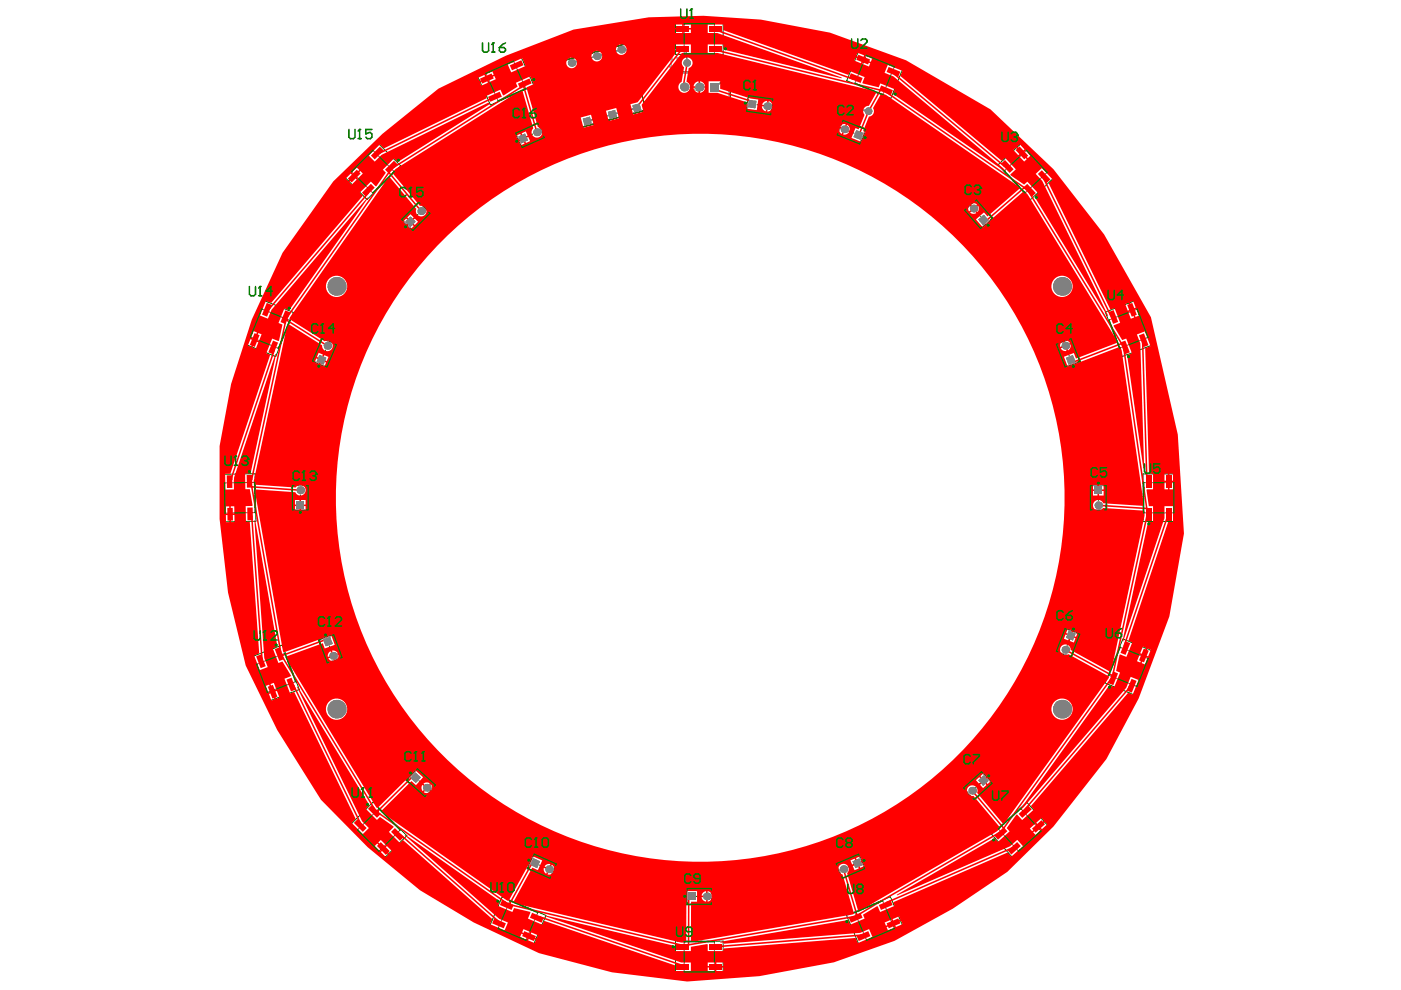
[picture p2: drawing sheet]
<svg xmlns="http://www.w3.org/2000/svg" width="297mm" height="210mm" viewBox="0 0 297 210" stroke-linecap="round" stroke-linejoin="round" font-family="sans-serif">
<path d="M122.7 18.9l.3 1.2M123.5 19.4l-1.3 .3M128 17.5l.4 1.2M128.8 17.9l-1.2 .4M133.2 16.1l.3 1.2M134 16.5l-1.2 .4M147.6 19.1h1.3M148.3 18.5v1.3" fill="none" stroke="#000" stroke-width=".21"/>
<path d="M119.3 12.9l3.3-.9 3.8 14.2-3.3 .9zM124.6 11.5l3.4-.9 3.8 14.1-3.4 .9zM129.8 10.1l3.4-.9 3.8 14.1-3.4 .9zM141.8 15.3h12.9v7.6h-12.9z" fill="none" stroke="#000" stroke-width=".26"/>
<g fill="#000">
<path d="M122.6 18.3l.6-.2 .2 .3-.2 .2v-.4l-.2 .3-.1-.2h-.2v.4l-.2-.2zM127.9 16.8l.1 .4 .2-.4 .3-.1 .2 .4-.2 .1 .1-.3-.2-.1-.4 .6zM133.1 15.6l.8-.2-.2 .3v-.2zM147.3 18.5l.3 .3-.2-.1v.7zM147.8 18.6l.1 .7 .2-.2a.18 .18 0 0 1-.1 .3 .18 .18 0 0 1-.2-.3z"/>
<path d="M123.2 18.9h.2l.1 .4h-.2zM122.6 18.8l.5 .4 .1 .1-.4 .1v.1l.8-.2-.2-.5h-.2l-.1 .2z"/>
<path d="M128.5 17.5h.3l.1 .3-.3 .1zM128 17.4l.5 .4v.1l-.3 .2 .8-.2-.2-.6-.3 .1-.1 .2z"/>
<path d="M133.7 16.1l.2-.1 .1 .4-.2 .1zM133.2 16l.4 .4 .1 .1-.3 .2 .8-.2-.3-.6-.2 .1-.1 .2z"/>
</g>
<g fill="none" stroke="#008000" stroke-width=".21">
<path d="M101.3 16.2l9.2-4.1 2.7 6.1-9.2 4.1zM107 16.6l.5 1.2M107.8 16.9l-1.1 .5M143.2 4.9h10.1v6.6h-10.1zM147.6 8.2h1.3M148.3 7.6v1.3M182 10.9l9.4 3.8-2.5 6.2-9.4-3.8zM184.8 15.7l1.2 .4M185.7 15.3l-.5 1.2M73.1 37.6l7.2-7.1 4.7 4.7-7.2 7.1zM78.6 35.9l.9 .9M79.5 35.9l-.9 .9"/>
<path d="M109.2 28.2l4.9-2.2 1.5 3.2-5 2.2zM112.1 28.1l.5 1.2M113 28.4l-1.2 .6M158.7 20.1l5.3 .8-.5 3.5-5.3-.7zM160.4 22.2l1.3 .2M161.2 21.7l-.2 1.2M178.7 25.4l5 2-1.4 3.3-5-2zM179.9 27.8l1.2 .5M180.8 27.4l-.5 1.2M211.6 35l4.9-4.6 6.9 7.4-4.9 4.5zM217 35.9l.9 1M217.9 35.9l-.9 .9"/>
<path d="M85 46.5l3.8-3.8 2.5 2.6-3.8 3.8zM87.7 45.4l.9 .9M88.6 45.4l-.9 .9M204.3 44.6l2.7-2.4 3.6 4.1-2.7 2.3zM207 44.9l.9 1M207.9 45l-.9 .8M56.1 63.8l6.1 2.5-3.7 9.3-6.2-2.5zM56.7 69.4l1.1 .5M57.5 69.1l-.5 1.2M68.2 71.6l3.3 1.4-2.1 5-3.3-1.4zM68.2 74.6l1.2 .5M69 74.2l-.5 1.2"/>
<path d="M223.8 72.9l3.4-1.3 1.9 5.1-3.4 1.3zM226.2 74.2l.5 1.2M227.1 74.6l-1.2 .4M234.4 66.2l6.2-2.4 3.6 9.4-6.2 2.4zM239 69.1l.5 1.2M239.9 69.5l-1.2 .4M47.4 100.6l6.7-.2 .2 10.1-6.7 .1zM50.8 104.9l.1 1.3M51.5 105.5h-1.3M61.9 102.8h3.6v5.4h-3.6zM63 105.5h1.3M63.7 104.9v1.3"/>
<path d="M231.1 102.8h3.6v5.4h-3.6zM232.2 105.5h1.3M232.9 104.9v1.3M242.3 100.5h6.7v10.1h-6.7zM245 105.5h1.3M245.7 104.9v1.3M53.6 139.2l6.2-2.4 3.7 9.4-6.3 2.4zM67.5 135.6l3.3-1.2 1.9 5.1-3.4 1.2zM69.9 137l.4 1.2M70.7 137.3l-1.2 .5M225.7 133.1l3.4 1.3-1.9 5-3.4-1.3zM225.9 136l1.2 .5"/>
<path d="M226.7 135.7l-.5 1.2M238.1 135.5l6.2 2.5-3.8 9.3-6.2-2.5zM58.3 142.1l.5 1.2M59.1 142.4l-1.2 .5M238.7 141.2l1.2 .4M239.5 140.8l-.5 1.2M74.4 174.8l4.7-4.7 7.2 7.1-4.8 4.7zM79.9 175.5l.9 .9M80.8 175.5l-.9 .9M88.5 162.8l4 3.6-2.4 2.7-4-3.6zM88.8 165.5l1 .9M89.7 165.5l-.8 .9"/>
<path d="M204.1 167l4-3.6 2.4 2.7-4 3.6zM206.9 166.1l.8 1M207.8 166.1l-1 .9M210.2 176.9l7.5-6.8 4.5 5-7.5 6.7zM215.8 175.5l.8 .9M216.7 175.5l-1 .9M106.5 190.1l9.3 4-2.6 6.1-9.3-3.9zM109.2 194.9l1.2 .5M110.1 194.6l-.5 1.2M113.2 180.9l4.9 2.2-1.4 3.3-5-2.2zM114.4 183.4l1.1 .5M115.2 183.1l-.5 1.1"/>
<path d="M143.2 199.5h10.1v6.7h-10.1zM145.6 188.3h5.4v3.5h-5.4zM147.6 190.1h1.3M148.3 189.4v1.3M177.1 183.1l5-2.1 1.4 3.3-5 2.1zM179.5 194.1l9.3-4 2.6 6.2-9.3 3.9zM180.1 183.1l.5 1.1M180.9 183.4l-1.2 .5M185.2 194.6l.5 1.2M186 194.9l-1.2 .5M147.6 202.9h1.3M148.3 202.2v1.3"/>
</g>
<path d="M120.2 15.9l3.1-.8 2.2 8-3.1 .9zM125.6 14.5l3.1-.8 2.1 8-3.1 .8zM130.8 13.1l3.1-.8 2.1 8-3.1 .8zM141.9 15.4h12.7v7.4h-12.7z" fill="none" stroke="#008080" stroke-width=".26"/>
<g fill="none" stroke="#800080" stroke-width=".21">
<path d="M103 15.6l5.9-2.7 2.6 5.9-5.9 2.6zM145.1 5h6.4v6.4h-6.4zM183.7 11.7l5.9 2.4-2.4 6-5.9-2.4zM74.5 36.4l4.5-4.5 4.6 4.5-4.6 4.5zM109.4 28.2l4.6-2.1 1.4 3.1-4.7 2.1zM158.8 20.3l5.1 .7-.5 3.3-5.1-.7zM178.8 25.5l4.7 1.9-1.2 3.1-4.8-1.9zM213 36.2l4.6-4.3 4.4 4.6-4.7 4.4zM85.2 46.5l3.6-3.6 2.4 2.4-3.7 3.6zM204.5 44.6l2.5-2.2 3.4 3.9-2.5 2.1zM55.5 65.5l5.9 2.4-2.4 5.9-5.9-2.4zM68.3 71.8l3 1.3-2 4.7-3-1.3z"/>
<path d="M224 73l3.1-1.2 1.8 4.8-3.1 1.2zM235.1 67.8l6-2.3 2.3 6-6 2.3zM47.6 102.4l6.4-.1 .1 6.4-6.4 .1zM62 103h3.3v5.1h-3.3zM231.2 103h3.3v5.1h-3.3zM242.5 102.3h6.4v6.4h-6.4zM67.6 135.7l3.2-1.1 1.7 4.8-3.1 1.1zM225.8 133.3l3.1 1.2-1.8 4.8-3.1-1.2zM237.5 137.2l5.9 2.4-2.4 6-5.9-2.4zM54.4 140.8l6-2.3 2.3 6-6 2.3zM75.8 176l4.5-4.6 4.6 4.6-4.6 4.5zM88.5 163l3.8 3.4-2.2 2.5-3.8-3.4z"/>
<path d="M204.3 167.1l3.8-3.5 2.2 2.5-3.8 3.4zM211.7 175.7l4.7-4.3 4.3 4.8-4.7 4.3zM108.1 191l5.9 2.5-2.5 5.9-5.9-2.5zM113.3 181.1l4.7 2.1-1.4 3-4.7-2.1zM145.1 199.7h6.4v6.4h-6.4zM145.7 188.4h5.1v3.3h-5.1zM177.3 183.1l4.7-2 1.3 3.1-4.7 2zM181.2 193.5l5.9-2.5 2.5 5.9-5.9 2.5z"/>
</g>
<path d="M120.2 15.9l3.1-.8 2.2 8-3.1 .9zM121.5 14.6l.3 .9M125.6 14.5l3.1-.8 2.1 8-3.1 .8zM126.9 13.2l.2 .9M130.8 13.1l3.1-.8 2.1 8-3.1 .8zM132.1 11.8l.2 .9M141.9 15.4h12.7v7.4h-12.7zM123.9 23.5l.3 .9M129.3 22.1l.2 .9M134.5 20.7l.2 .9" fill="none" stroke="#c0c073" stroke-width=".26"/>
<path d="M142 14.2h.6M142.3 12.3v1.9M143.3 12.3h.6M143.6 12.3v1.6l.3 .3h.4l.3-.3" fill="none" stroke="#c0c073" stroke-width=".33"/>
<circle cx="142.3" cy="12.3" r=".17" fill="#c0c073"/>
<path d="M120.8 9.2l-.4-.3h-.6l-.3 .3v.4M122.1 10.2l-.7 .7M122.7 10.2h-1l-.3-.3v-.7l.3-.3h1v2M142.3 12.3l.3 .3" fill="none" stroke="#c0c073" stroke-width=".33"/>
<circle cx="119.5" cy="9.6" r=".17" fill="#c0c073"/>
<path d="M119.5 9.6l.3 .3M119.8 9.9h.3M119.8 9.9l-.3 .3v.3l.3 .4h.6l.4-.4M126.1 7.8l-.3-.3h-.7l-.3 .3v.3l1.3 1.3h-1.3M127.4 8.8l-.7 .6M128 8.8h-.9l-.4-.3v-.7l.4-.3h.9v1.9M130 8h.6M130.3 6.1v1.9M131.9 7.4l-.6 .6M132.6 7.4h-1l-.3-.3v-.7l.3-.3h1v1.9" fill="none" stroke="#c0c073" stroke-width=".33"/>
<circle cx="130.3" cy="6.1" r=".17" fill="#c0c073"/>
<g fill="none" stroke="#c0c073" stroke-width=".33">
<path d="M130.3 6.1l.3 .3"/>
<circle cx="155.3" cy="18.4" r=".16"/>
</g>
<path d="M145.7 13.3l-.3-2.8h-13.7l-10.5 2.8M150.7 19.2l.8-.7 1.4-1 31.3 6.1M135.5 22.1l-.5 .8-10.5 2.8" fill="none" stroke="#00f" stroke-width=".33"/>
<g fill="#808080">
<circle cx="145.7" cy="13.3" r=".81"/>
<circle cx="184.2" cy="23.6" r=".81"/>
<circle cx="149.9" cy="190.1" r=".81"/>
<circle cx="116.4" cy="184.3" r=".81"/>
<circle cx="90.5" cy="167" r=".81"/>
<circle cx="71.4" cy="150.4" r="1.95"/>
<circle cx="70.6" cy="139.1" r=".81"/>
<circle cx="63.7" cy="103.9" r=".81"/>
<circle cx="69.4" cy="73.3" r=".81"/>
<circle cx="71.4" cy="60.7" r="1.95"/>
<circle cx="89.3" cy="44.8" r=".81"/>
<circle cx="113.8" cy="28" r=".81"/>
<circle cx="162.7" cy="22.5" r=".81"/>
<circle cx="145.1" cy="18.5" r=".91"/>
<circle cx="148.3" cy="18.5" r=".91"/>
<circle cx="121.2" cy="13.3" r=".81"/>
<circle cx="126.5" cy="11.9" r=".81"/>
<circle cx="131.7" cy="10.5" r=".81"/>
<circle cx="178.8" cy="184.3" r=".81"/>
<circle cx="206.1" cy="167.6" r=".81"/>
<circle cx="225.2" cy="150.4" r="1.95"/>
<circle cx="225.9" cy="137.8" r=".81"/>
<circle cx="232.9" cy="107.1" r=".81"/>
<circle cx="225.9" cy="73.3" r=".81"/>
<circle cx="225.2" cy="60.7" r="1.95"/>
<circle cx="206.4" cy="44.2" r=".81"/>
<circle cx="179" cy="27.4" r=".81"/>
</g>
<g fill="#808080">
<path d="M145.9 189.3h1.6v1.6h-1.6z" fill-rule="evenodd"/>
<path d="M113.1 181.9l1.4 .7-.6 1.5-1.5-.7z" fill-rule="evenodd"/>
<path d="M88.1 163.8l1.1 1-1 1.2-1.2-1.1z" fill-rule="evenodd"/>
<path d="M68.5 135.6l1.5-.6 .6 1.5-1.6 .6z" fill-rule="evenodd"/>
<path d="M62.9 106.3h1.6v1.6h-1.6z" fill-rule="evenodd"/>
<path d="M67.7 75.2l1.5 .7-.6 1.4-1.5-.6z" fill-rule="evenodd"/>
<path d="M85.9 47l1.1-1.1 1.2 1.1-1.2 1.2z" fill-rule="evenodd"/>
<path d="M109.9 28.9l1.4-.6 .7 1.5-1.5 .6z" fill-rule="evenodd"/>
<path d="M123.5 25.1l1.6-.4 .4 1.6-1.6 .4z" fill-rule="evenodd"/>
<path d="M128.9 23.7l1.5-.4 .4 1.5-1.5 .5z" fill-rule="evenodd"/>
<path d="M134.1 22.3l1.5-.4 .4 1.6-1.5 .4z" fill-rule="evenodd"/>
<path d="M158.8 21.2l1.6 .2-.2 1.6-1.6-.2z" fill-rule="evenodd"/>
<path d="M150.6 17.6h1.8v1.8h-1.8z" fill-rule="evenodd"/>
<path d="M180.7 182.6l1.5-.6 .6 1.5-1.4 .6z" fill-rule="evenodd"/>
<path d="M207.4 165.4l1.2-1 1 1.2-1.2 1z" fill-rule="evenodd"/>
<path d="M226.6 133.7l1.5 .6-.6 1.5-1.5-.6z" fill-rule="evenodd"/>
<path d="M232.1 103.1h1.6v1.6h-1.6z" fill-rule="evenodd"/>
<path d="M226 75.8l1.5-.5 .6 1.5-1.5 .5z" fill-rule="evenodd"/>
<path d="M207.4 46.6l1.2-1.1 1 1.2-1.2 1.1z" fill-rule="evenodd"/>
<path d="M181.6 27.6l1.4 .6-.6 1.5-1.4-.6z" fill-rule="evenodd"/>
</g>
<path d="M70.7 38.5l10.4-10.1 11.9-9.6 14.3-7 14.3-5.5 16-2.6 11.5-.4 12.2 .9 14.7 2.7 16.1 5.9 17.9 10.4 13.3 12.7 10.8 13.8 9.9 17.6 5.7 24.8 1.3 21-3.1 17.6-6.5 17.4-6.8 12.8-11.3 14.4-9.7 9.5-11.6 7.9-12.4 6.8-12.8 4.5-15.8 3-15.3 1.1-16-1.9-15.4-4.1-13.9-6.5-11.4-6.8-11-9.2-10-10-9.2-14.8-6.7-13.7-3.8-15.5-1.7-15.6v-15.4l2.4-13.2 4.4-13.6 6.5-14.2zM145 5.2v.7h1.5v-.7zM143.1 5.2v.7h1.5v-.7zM145 6.3v.7h1.5v-.7zM143.1 6.3v.7h1.5v-.7zM143.1 9.4l.1 2-8 10.3-1.5 .4 .5 2.2 2.2-.6-.4-1.5 8.6-11h1.9v-1.8zM130.6 10.5a1.15 1.15 0 0 0 2.3 0 1.15 1.15 0 0 0-2.3 0zM181.8 11.2l-.3 .7 1.4 .5 .3-.7zM125.4 11.9a1.15 1.15 0 0 0 2.3 0 1.15 1.15 0 0 0-2.3 0zM183.5 11.9l-.3 .7 1.4 .5 .3-.7zM181.4 12.2l-.3 .7 1.4 .5 .3-.7zM183.1 12.9l-.3 .6 1.4 .6 .3-.7zM120.1 13.3a1.14 1.14 0 0 0 2.2 0 1.14 1.14 0 0 0-2.2 0zM107.7 13.7l.7 1.6 3-1.3-.7-1.7zM103 15.8l.3 .6 1.4-.6-.3-.7zM78.2 33l1.3 1.3 1.4-1.5 22.6-11 .3 .3-19.5 12.3-.8-.8-2.3 2.4 .6 .6-2 2.9h-.2l-1-1-2.3 2.4 .6 .6-19.4 22.7-1.1-.4-1.3 3.1 1.7 .7 .8-1.9 20.3-23.8 .1 .1-16.7 23.8-1-.4-1.3 3.1 .9 .3-.7 3.4-.2 .1-1.3-.5-1.2 3.1 .8 .3-8.5 25.2-1.1 .1 .1 3.3h1.8l.1-2.7 8.7-26h.1l-5.4 25.3h-1.1v3.3h1l.6 3.5-.1 .1h-1.4v3.3h.9l2 28-1.1 .4 1.2 3.1 1.7-.7-.8-1.9-2-29-.1-.2h.2l4.7 26.8-1 .4 1.2 3.1 .9-.4 1.8 3-.1 .2-1.3 .5 1.2 3.1 .9-.3 13 26.9-.8 .9 2.3 2.3 1.3-1.2-1.4-1.5-13.8-28.4 .1-.1 15.2 25.1-.7 .8 2.3 2.3 .7-.6 2.8 2v.2l-.9 1 2.3 2.3 .6-.6 19 16.8-.5 1.1 3.1 1.3 .7-1.7-1.9-.8-20-17.7 .1-.2 20.1 14.2-.4 1 3 1.3 .4-.9 3.4 .8 .1 .2-.6 1.3 3.1 1.3 .4-.9 27.7 9.5v1.2h3.4v-1.8h-2.1l-28.9-9.9v-.1l27.6 6.5v1.1h3.4v-1l3.4-.5 .2 .1v1.4h3.3v-.6l28-2.2 .5 1.1 3.1-1.3-.7-1.7-1.9 .8-28.9 2.3-.1-.3h-.7v-.1l27.1-4.6 .4 1 3.1-1.3-.3-.9 3-1.8 .1 .1 .5 1.2 3.1-1.3-.3-.8 24.2-10.5 .8 .8 2.5-2.2-1.2-1.3-1.5 1.3-24 10.4-.1-.1 20.8-12 .7 .8 2.5-2.2-.7-.7 2.1-2.9h.2l1 1.2 2.5-2.3-.6-.7 20.6-24 .9 .4 1.3-3.1-1.7-.7-.9 2.3-21.8 25.4-.6 .5-.1-.1 18.9-26.3 1 .4 1.3-3.1-.9-.3 .8-3.5h.1l1.3 .5 1.3-3.1-.9-.3 8.5-25.2h1v-3.4h-1.8v2.6l-8.8 26.1h-.1l5.4-25.3h1.1v-3.4h-.9l-.5-3.4 .1-.2h1.3v-3.3h-.9l-.8-26.6 1.1-.4-1.2-3.1-1.7 .6 .8 1.9 .8 26.5h-.2l-3.4-24 1-.4-1.2-3.1-.9 .3-1.8-3 .1-.1 1.3-.6-1.2-3.1-.9 .4-13.1-26.8 .9-.8-2.3-2.5-1.3 1.3 1.4 1.5 14 28.5-.2 .1-15.5-25.3 .8-.7-2.3-2.5-.7 .6-2.9-2v-.1l1.2-1.1-2.3-2.4-.7 .6-21.5-18 .4-1.1-3.1-1.2-.7 1.6 1.9 .8 23.2 19.4 .6 .7-.1 .1-23.8-16.5 .4-1-3.1-1.2-.3 .8-3.4-.8-.1-.2 .5-1.2-3.1-1.2-.3 .8-26.5-9.5v-1.2h-3.3v1.8h2l26.4 9.4-.1 .2-25-6.1v-1.1h-3.3v1.8h2l33.7 8.2v.2l-1.6 2.8h-.2a1.14 1.14 0 0 0-.7 1.9l-1.2 3.1-.7-.2-.9 2 2.1 .9 .9-2.1-.5-.2 1.3-3.1a1.14 1.14 0 0 0 .8-1.8l1.8-3.2 1 .4 28.4 19.7v.1l-6.9 6-.8-.9-1.7 1.5 1.5 1.7 8.8-7.7 .7 .7 19.1 31.3-.1 .1-8.8 3.4-.4-1.2-2.1 .8 .8 2.2 11.1-4.3 .3 .8 4.7 32.8-.1 .2-8.5-.6a1.13 1.13 0 0 0-1.7-.5 1.13 1.13 0 0 0-.1 1.8 1.13 1.13 0 0 0 1.7-.3l8.9 .6v1.1l-7.1 33h-.2l-8.4-4.7a1.13 1.13 0 0 0-1.4-1.1 1.13 1.13 0 0 0-.8 1.6 1.13 1.13 0 0 0 1.7 .5l8.7 4.8-.2 .3-22.1 30.9h-.2l-5.5-6.6v-.2a1.13 1.13 0 0 0-1-1.4 1.13 1.13 0 0 0-1.2 1.2 1.13 1.13 0 0 0 1.4 1l5.7 6.9-.8 .7-29.1 17-.2-.1-2.4-8.1a1.13 1.13 0 0 0-.1-1.8 1.13 1.13 0 0 0-1.7 .5 1.13 1.13 0 0 0 .8 1.6l2.5 8.3-34.5 6-.1-.1v-8.4h1.3v-2.3h-2.3v10.9h-1.1l-35.5-8.3-.1-.2 4.1-7.3 1.1 .5 1-2.1-2.1-.9-.7 1.6-4.4 8-.3-.2-26.7-18.7v-.2l6.4-6.4 1 .9 1.5-1.7-1.7-1.5-8 8.1-.3-.3-19.2-31.7 .1-.2 7.8-2.8 .5 1.1 2.1-.8-.8-2.1-10.1 3.7-.1-.3-6-34.1 .1-.1 8.5 .6a1.13 1.13 0 0 0 1.7 .5 1.13 1.13 0 0 0 .1-1.8 1.13 1.13 0 0 0-1.7 .3l-8.9-.6v-.9l7.1-33.2h.2l7.2 4.5a1.13 1.13 0 0 0 1.3 1.3 1.13 1.13 0 0 0 .9-1.5 1.13 1.13 0 0 0-1.7-.6l-7.5-4.8 21.1-30.1h.2l5.7 6.8a1.13 1.13 0 0 0 .8 1.6 1.13 1.13 0 0 0 1.3-1.2 1.13 1.13 0 0 0-1.4-1l-5.9-7.1 .8-.8 26.6-16.8 .2 .1 2.4 8.1a1.13 1.13 0 0 0 .1 1.8 1.13 1.13 0 0 0 1.7-.5 1.13 1.13 0 0 0-.9-1.6l-2.4-8.4 1.6-.7-.8-1.6-3 1.4 .3 .8-2.9 1.8h-.2l-.5-1.2-3 1.4 .1 .4-21.8 10.7-.9-.9zM101.3 16.5l.3 .7 1.4-.6-.3-.7zM103.4 16.7l.3 .7 1.4-.6-.3-.7zM101.8 17.5l.3 .7 1.3-.7-.3-.6zM148.4 17.2v1.1h1.1a1.23 1.23 0 0 0-1.1-1.1zM147.3 17.7l-.3 .6h1.1v-1.1zM148.4 18.6v1.1a1.23 1.23 0 0 0 1.1-1.1zM147 18.6a1.23 1.23 0 0 0 1.1 1.1v-1.1zM144.8 12.6l-.2 .9 .4 .8-.5 3.1a1.23 1.23 0 0 0-.4 1.8 1.23 1.23 0 0 0 2 0 1.23 1.23 0 0 0-.6-1.9l.5-2.9a1.15 1.15 0 0 0 .6-1.7 1.15 1.15 0 0 0-1.8-.1zM161.9 21.7l-.3 .5 .9 .1 .2-.9zM163 21.4l-.1 1 .9 .1-.3-.8zM150.2 17.2v2.5h1.9l6.3 2-.2 1.3 2.3 .3 .3-2.2-1.7-.2-6.4-2.1v-1.6zM161.5 22.5l.2 .6 .7 .5 .1-.9zM162.8 22.7l-.1 1 .8-.4 .3-.5zM128.5 23.5l.6 2.2 2.1-.6-.6-2.2zM123.1 24.9l.6 2.2 2.2-.6-.6-2.2zM178.2 26.6l-.2 .2 .9 .4 .4-.9h-.6zM179.6 26.4l-.4 .9 .9 .4-.1-.9zM71.2 105.6a77.2 77.2 0 0 0 154.5 0 77.2 77.2 0 0 0-154.5 0zM177.9 27.2v.5l.6 .7 .3-.9zM179.1 27.6l-.3 .9 .8-.1 .4-.4zM110.6 28.3l.4 .8 .9-.4-.4-.8zM109.4 28.8l.4 .9 .9-.4-.4-.9zM111.1 29.4l.4 .9 .9-.4-.4-.9zM109.9 30l.4 .8 .9-.4-.4-.8zM215.6 31.1l1.1 1.1 .5-.5-1-1.1zM214.9 31.8l1 1.1 .5-.5-1-1.1zM216.9 32.4l1 1.1 .6-.5-1.1-1.1zM216.1 33.1l1 1.2 .6-.6-1-1.1zM74.6 36.6l.5 .5 1.1-1.1-.6-.5zM75.3 37.3l.6 .6 1-1.1-.5-.5zM73.3 37.9l.5 .5 1.1-1.1-.6-.5zM74 38.6l.6 .6 1-1.1-.5-.5zM205.8 43.3l.6 .7 .7-.6-.5-.3zM205.5 43.5l-.2 .8 .2 .5 .7-.6zM206.6 44.2l.7 .8 .2-.9-.1-.5zM205.7 45.1l.8 .2 .5-.1-.6-.8zM86.4 46.1l.6 .7 .7-.7-.7-.7zM87.3 47l.6 .7 .7-.7-.7-.7zM85.4 47l.7 .7 .7-.7-.7-.7zM86.4 47.9l.6 .7 .7-.7-.7-.6zM222.9 60.7a2.26 2.26 0 0 0 4.5 0 2.26 2.26 0 0 0-4.5 0zM69.1 60.7a2.26 2.26 0 0 0 4.5 0 2.26 2.26 0 0 0-4.5 0zM239.6 64.1l.5 1.4 .7-.3-.6-1.4zM238.6 64.5l.5 1.4 .7-.3-.5-1.4zM240.2 65.8l.6 1.4 .6-.3-.5-1.4zM239.2 66.2l.6 1.4 .7-.3-.6-1.4zM53.8 70.2l-.6 1.4 .7 .3 .6-1.4zM54.8 70.6l-.6 1.4 .7 .3 .6-1.4zM225.6 72.2l.4 .9 .9-.3-.7-.6zM225.1 72.5l-.3 .5v.6l.9-.4-.4-.9zM53.1 71.9l-.6 1.4 .7 .3 .6-1.4zM54.1 72.3l-.6 1.4 .7 .3 .6-1.4zM226.1 73.4l.3 .9 .4-.4 .2-.8zM224.9 73.9l.7 .5h.5l-.3-.9zM67.6 74.8l-.4 .9 .9 .4 .4-.9zM68.8 75.3l-.4 .9 .9 .4 .3-.9zM67.1 76l-.4 .9 .9 .3 .4-.8zM68.3 76.5l-.4 .9 .9 .4 .3-.9zM248 100.4v1.5h.7v-1.5zM246.9 100.4v1.5h.7v-1.5zM248 102.2v1.5h.7v-1.5zM246.9 102.2v1.5h.7v-1.5zM233 102.8v1h1v-1zM231.7 102.8v1h1v-1zM233 104.1v1h1v-1zM231.7 104.1v1h1v-1zM63.8 106v1h1v-1zM62.5 106v1h1v-1zM63.8 107.3v1h1v-1zM62.5 107.3v1h1v-1zM48.9 107.4l.1 1.5h.7v-1.6zM47.9 107.4v1.5h.7v-1.5zM49 109.2v1.5h.7v-1.5zM47.9 109.2v1.5h.8l-.1-1.5zM226.4 133.3l-.4 .9 .9 .4 .4-.9zM227.6 133.8l-.4 .9 .9 .3 .4-.9zM225.9 134.5l-.3 .9 .9 .4 .3-.9zM227.1 135l-.3 .9 .9 .3 .3-.9zM242.3 137.1l-.5 1.4 .6 .3 .6-1.4zM70.4 137.9l.3 .9 .9-.3-.4-.4zM243.3 137.5l-.6 1.4 .7 .3 .6-1.4zM69.9 138.2l-.4 .5v.6l.9-.3-.3-.9zM70.8 139.2l.4 .9 .5-.7v-.6zM69.6 139.6l.4 .4 .9 .2-.4-.9zM241.6 138.8l-.5 1.4 .7 .3 .5-1.4zM242.6 139.2l-.5 1.4 .6 .3 .6-1.4zM57.4 145l.5 1.4 .7-.2-.6-1.4zM56.4 145.4l.5 1.4 .7-.2-.5-1.4zM58 146.8l.6 1.4 .6-.3-.5-1.4zM57 147.1l.6 1.4 .6-.2-.5-1.4zM222.9 150.4a2.26 2.26 0 0 0 4.5 0 2.26 2.26 0 0 0-4.5 0zM69.1 150.4a2.26 2.26 0 0 0 4.5 0 2.26 2.26 0 0 0-4.5 0zM207.9 164.6l.6 .7 .7-.7-.6-.7zM206.9 165.4l.7 .7 .7-.6-.7-.7zM208.7 165.5l.7 .7 .7-.6-.6-.7zM89.8 166.2l.7 .6 .6-.7-.5-.2zM207.8 166.4l.6 .7 .7-.7-.6-.7zM91.4 166.3l-.7 .7 .7 .7 .2-.9zM89.5 166.4l-.1 .5 .2 .8 .7-.7zM90.5 167.3l-.6 .7 .5 .2 .8-.3zM219.7 174.4l.5 .6 1.1-1-.5-.6zM220.4 175.2l.5 .6 1.1-1-.5-.6zM218.3 175.7l.5 .5 1.2-1-.5-.5zM219.1 176.5l.4 .5 1.2-1-.5-.5zM80.2 178.6l1.1 1.1 .5-.5-1.1-1.1zM79.5 179.4l1 1 .5-.5-1-1.1zM81.5 179.9l1.1 1.1 .5-.5-1.1-1.1zM80.8 180.7l1 1 .5-.5-1-1.1zM181.5 181.9l.4 .9 .9-.4-.4-.8zM180.3 182.4l.4 .9 .9-.4-.4-.8zM182 183.1l.4 .9 .9-.4-.4-.9zM115.6 183.5l-.2 .2 .9 .4 .4-.9h-.6zM180.8 183.6l.4 .9 .9-.4-.4-.9zM117 183.3l-.4 .9 .9 .4-.1-.8zM115.3 184v.6l.5 .7 .4-.9zM116.5 184.5l-.4 .9h.6l.7-.5zM150 188.9v1h1l-.4-.7zM149.2 189.2l-.5 .7h1v-1zM150 190.2v1l.6-.2 .4-.8zM148.7 190.2l.5 .8 .5 .2v-1zM189.2 194.9l.3 .7 1.4-.6-.3-.7zM187.6 195.6l.2 .7 1.4-.6-.3-.7zM189.7 195.9l.2 .6 1.4-.5-.3-.7zM188 196.6l.3 .7 1.3-.6-.2-.7zM111 197l-.3 .7 1.4 .6 .3-.7zM112.7 197.7l-.3 .7 1.4 .6 .3-.7zM110.6 198l-.3 .7 1.4 .5 .3-.6zM112.3 198.7l-.3 .7 1.4 .6 .2-.7zM151.9 204.1v.7h1.5v-.7zM150.1 204.1v.7h1.5v-.7zM151.9 205.1v.8h1.5v-.8zM150.1 205.1v.8h1.5v-.8z" fill="#f00"/>
<path d="M151.5 18.5l.7 .7 6.8 2.2 .5 .7M61.1 67l-.5 .4M52.9 102l.5 1.2M53.4 101.6l-.4 .7M53.4 103.2l10.3 .7M53.4 103.2l6.1 34.9" fill="none" stroke="#f00" stroke-width=".33"/>
<circle cx="60.6" cy="67.4" r=".17" fill="#f00"/>
<path d="M60.4 67.6l.2-.2 .1 .5M60.8 67.9l8.6 5.4M59.5 138.1l-.1 .9M69.5 136l-.8-.3-8.9 3.3-.4-.3M79.3 171.4l.2 .4M79.5 171.8h.1M79.5 172l.1 .3M87.2 164.9l-7.2 7.2-.5-.3" fill="none" stroke="#f00" stroke-width=".33"/>
<circle cx="80" cy="172.1" r=".17" fill="#f00"/>
<path d="M88.1 164.9h-.9M107.2 191.3l.5 .7M112.6 183.3l-4.5 8.3" fill="none" stroke="#f00" stroke-width=".33"/>
<circle cx="108" cy="191.7" r=".17" fill="#f00"/>
<path d="M232.9 107.1l10.2 .7M242.5 103.4l.6 4.4M243.1 107.8h.1M243.2 107.8l.4 .9-.4 .8M108 191.7l-.4 .1M113.5 183l-.9 .3M146.7 190.1l-.7 .6v9.6M181.7 194.5l-.9-.1-34.8 5.9M146 200.3l-1.1 .3-.6-.3" fill="none" stroke="#f00" stroke-width=".33"/>
<circle cx="181.7" cy="194" r=".17" fill="#f00"/>
<g fill="none" stroke="#f00" stroke-width=".33">
<path d="M111.3 17.7l-.3 .6M188.1 19.7l29.1 20.1M82.5 36.6l-21.4 30.4M82.5 36.6l6.8 8.2M83 35.4l-.5 1.2M83.6 35.4l-.7 .2M184.2 23.6l-2.2 5M217.2 39.8l.9 .3 .2 .9M217.2 39.8l1.1 .6M217.2 39.8l-7.9 6.8h-.8M238.3 74.3l.1-.9-.6-.5-9.9 3.8-.9-.4M226.5 137.6l-.6 .2 9.8 5.4"/>
<path d="M235.8 143.2l.2 .6M236 143.7l-.5 .4-22.7 31.5M206.1 167.6l6.7 8M212.8 175.6h.1M212.8 175.6l-.4 .9-.8 .2M178.8 184.3l2.9 9.7M181.7 194l-.3 .4"/>
</g>
<circle cx="111" cy="18.3" r=".17" fill="#f00"/>
<path d="M111 18.4l2.8 9.6M144.3 10.7l-8.8 11.4M106.6 20.9l-23 14.5M221.4 38.1l14.1 28.8 .7 .6M218.3 41l19.4 31.8M238.3 74.3l4.2 29.1M242.4 71.9l-.1 .8 .9 28.9M211.6 176.7l-25.5 14.7-3.8 2.4-.6 .7M107.7 192l.9-.1 35.7 8.4" fill="none" stroke="#f00" stroke-width=".33"/>
<circle cx="110.4" cy="18.5" r=".17" fill="#f00"/>
<g fill="none" stroke="#f00" stroke-width=".33">
<path d="M111 17.8l-.6 .7-3.8 2.4M111 18.3v.1M145.1 10.3l-.8 .4M145.7 13.3l-.8 5.1M151.4 10.3l.8 .4 34.5 8.4M151.4 6.1l.8 .4 28.6 10.3 .9-.1M186.7 19.1l.9-.1 .5 .7M186.7 19.1l-2.5 4.5M189.1 15.1l.6 .7 23.2 19.4 .9 .3M103.9 21l-23.3 11.4-.8 .3M103.9 21h.1M105.2 20.4l-1.3 .6"/>
<path d="M106.6 20.9h.1M135.5 22.1l-.5 .8M221.2 37.2l.2 .9M78.3 40.1l-.3 .9-20.8 24.4-.7 .6M58 73.4l.1 .9-8.9 26.8-.1 .5-.4 .8M60.4 67.6l.1 .9-7.1 33.1M60.7 67.9h.1M53 108.7l.4 .8 2.1 30.1-.1 .9M242.5 103.4h.1M243.2 109.5l-7.2 33.1M243.2 101.6l.4 .8M247.8 108.7l-.4 .8v.5l-9 26.8 .1 .9"/>
<path d="M59.4 139l.7 .6 19.2 31.8M59.8 139h.1M61.6 144.8l.7 .6 14 29 .3 .8M235.7 143.2h.1M240.1 145.1l-.7 .6-.2 .4-21.8 25.4-.3 .8M79.6 172.3l.9 .2 26.7 18.8M80 172.1h.1M84 176.7l.9 .3 20.6 18.2 .6 .7M215.3 179.6l-.9 .3-26.3 11.4-.6 .7M108.1 191.6l-.1 .1M113.5 194.5l.9-.1 29.9 10.2 .8 .4M181.7 194h.1"/>
<path d="M183.4 198.3h-.9l-31.1 2.4M186.1 191.4h.1"/>
</g>
<g fill="#808080">
<circle cx="145.7" cy="13.3" r=".81"/>
<circle cx="184.2" cy="23.6" r=".81"/>
<circle cx="149.9" cy="190.1" r=".81"/>
<circle cx="116.4" cy="184.3" r=".81"/>
<circle cx="90.5" cy="167" r=".81"/>
<circle cx="71.4" cy="150.4" r="1.95"/>
<circle cx="70.6" cy="139.1" r=".81"/>
<circle cx="63.7" cy="103.9" r=".81"/>
<circle cx="69.4" cy="73.3" r=".81"/>
<circle cx="71.4" cy="60.7" r="1.95"/>
<circle cx="89.3" cy="44.8" r=".81"/>
<circle cx="113.8" cy="28" r=".81"/>
<circle cx="162.7" cy="22.5" r=".81"/>
<circle cx="145.1" cy="18.5" r=".91"/>
<circle cx="148.3" cy="18.5" r=".91"/>
<circle cx="121.2" cy="13.3" r=".81"/>
<circle cx="126.5" cy="11.9" r=".81"/>
<circle cx="131.7" cy="10.5" r=".81"/>
<circle cx="178.8" cy="184.3" r=".81"/>
<circle cx="206.1" cy="167.6" r=".81"/>
<circle cx="225.2" cy="150.4" r="1.95"/>
<circle cx="225.9" cy="137.8" r=".81"/>
<circle cx="232.9" cy="107.1" r=".81"/>
<circle cx="225.9" cy="73.3" r=".81"/>
<circle cx="225.2" cy="60.7" r="1.95"/>
<circle cx="206.4" cy="44.2" r=".81"/>
<circle cx="179" cy="27.4" r=".81"/>
</g>
<g fill="#808080">
<path d="M145.9 189.3h1.6v1.6h-1.6z" fill-rule="evenodd"/>
<path d="M113.1 181.9l1.4 .7-.6 1.5-1.5-.7z" fill-rule="evenodd"/>
<path d="M88.1 163.8l1.1 1-1 1.2-1.2-1.1z" fill-rule="evenodd"/>
<path d="M68.5 135.6l1.5-.6 .6 1.5-1.6 .6z" fill-rule="evenodd"/>
<path d="M62.9 106.3h1.6v1.6h-1.6z" fill-rule="evenodd"/>
<path d="M67.7 75.2l1.5 .7-.6 1.4-1.5-.6z" fill-rule="evenodd"/>
<path d="M85.9 47l1.1-1.1 1.2 1.1-1.2 1.2z" fill-rule="evenodd"/>
<path d="M109.9 28.9l1.4-.6 .7 1.5-1.5 .6z" fill-rule="evenodd"/>
<path d="M123.5 25.1l1.6-.4 .4 1.6-1.6 .4z" fill-rule="evenodd"/>
<path d="M128.9 23.7l1.5-.4 .4 1.5-1.5 .5z" fill-rule="evenodd"/>
<path d="M134.1 22.3l1.5-.4 .4 1.6-1.5 .4z" fill-rule="evenodd"/>
<path d="M158.8 21.2l1.6 .2-.2 1.6-1.6-.2z" fill-rule="evenodd"/>
<path d="M150.6 17.6h1.8v1.8h-1.8z" fill-rule="evenodd"/>
<path d="M180.7 182.6l1.5-.6 .6 1.5-1.4 .6z" fill-rule="evenodd"/>
<path d="M207.4 165.4l1.2-1 1 1.2-1.2 1z" fill-rule="evenodd"/>
<path d="M226.6 133.7l1.5 .6-.6 1.5-1.5-.6z" fill-rule="evenodd"/>
<path d="M232.1 103.1h1.6v1.6h-1.6z" fill-rule="evenodd"/>
<path d="M226 75.8l1.5-.5 .6 1.5-1.5 .5z" fill-rule="evenodd"/>
<path d="M207.4 46.6l1.2-1.1 1 1.2-1.2 1.1z" fill-rule="evenodd"/>
<path d="M181.6 27.6l1.4 .6-.6 1.5-1.4-.6z" fill-rule="evenodd"/>
</g>
<g fill="#f00">
<path d="M237.5 72.6l1.1-.4 1 2.5-1.1 .4z" fill-rule="evenodd"/>
<path d="M241.5 71.1l1-.4 1 2.5-1.1 .4z" fill-rule="evenodd"/>
<path d="M239 64.6l1.1-.4 .9 2.5-1.1 .5z" fill-rule="evenodd"/>
<path d="M235 66.2l1.1-.5 1 2.6-1.1 .4z" fill-rule="evenodd"/>
<path d="M103.5 20.5l2.4-1.1 .5 1.1-2.5 1.1z" fill-rule="evenodd"/>
<path d="M101.8 16.7l2.4-1.1 .5 1-2.5 1.1z" fill-rule="evenodd"/>
<path d="M108.1 13.9l2.4-1.1 .5 1-2.4 1.1z" fill-rule="evenodd"/>
<path d="M109.8 17.7l2.5-1.1 .4 1.1-2.4 1.1z" fill-rule="evenodd"/>
<path d="M76.7 40.9l1.9-1.9 .9 .8-1.9 1.9z" fill-rule="evenodd"/>
<path d="M73.7 37.9l1.9-1.9 .9 .8-1.9 1.9z" fill-rule="evenodd"/>
<path d="M78.6 33l1.9-1.9 .9 .8-1.9 1.9z" fill-rule="evenodd"/>
<path d="M81.6 36l1.9-1.9 .8 .8-1.9 1.9z" fill-rule="evenodd"/>
<path d="M57.9 72.2l1.1 .4-1.1 2.5-1-.4z" fill-rule="evenodd"/>
<path d="M54 70.6l1 .5-1 2.5-1-.5z" fill-rule="evenodd"/>
<path d="M56.6 64.2l1 .5-1 2.4-1-.4z" fill-rule="evenodd"/>
<path d="M60.5 65.8l1.1 .4-1.1 2.5-1-.4z" fill-rule="evenodd"/>
<path d="M60.7 144.1l1.1-.4 1 2.5-1.1 .4z" fill-rule="evenodd"/>
<path d="M56.8 145.6l1.1-.4 .9 2.5-1.1 .4z" fill-rule="evenodd"/>
<path d="M54.3 139.2l1.1-.5 .9 2.6-1 .4z" fill-rule="evenodd"/>
<path d="M58.3 137.6l1-.4 1 2.5-1.1 .5z" fill-rule="evenodd"/>
<path d="M82.9 176.4l.8-.8 1.9 1.9-.8 .8z" fill-rule="evenodd"/>
<path d="M79.9 179.4l.8-.8 1.9 1.9-.8 .8z" fill-rule="evenodd"/>
<path d="M75 174.5l.8-.8 1.9 1.9-.8 .8z" fill-rule="evenodd"/>
<path d="M78 171.5l.8-.8 1.9 1.9-.8 .8z" fill-rule="evenodd"/>
<path d="M112.8 193.5l2.5 1.1-.5 1-2.4-1z" fill-rule="evenodd"/>
<path d="M111.2 197.4l2.4 1.1-.4 1-2.5-1z" fill-rule="evenodd"/>
<path d="M104.8 194.7l2.5 1.1-.5 1-2.5-1z" fill-rule="evenodd"/>
<path d="M106.4 190.8l2.5 1.1-.4 1-2.5-1z" fill-rule="evenodd"/>
<path d="M150.4 200.2h2.7v1.1h-2.7z" fill-rule="evenodd"/>
<path d="M150.4 204.4h2.7v1.2h-2.7z" fill-rule="evenodd"/>
<path d="M143.5 204.4h2.6v1.2h-2.6z" fill-rule="evenodd"/>
<path d="M143.5 200.2h2.6v1.1h-2.6z" fill-rule="evenodd"/>
<path d="M186.3 191.9l2.5-1.1 .5 1.1-2.5 1z" fill-rule="evenodd"/>
<path d="M188 195.8l2.5-1.1 .4 1.1-2.5 1z" fill-rule="evenodd"/>
<path d="M181.6 198.5l2.5-1.1 .4 1.1-2.4 1z" fill-rule="evenodd"/>
<path d="M180 194.6l2.4-1.1 .5 1.1-2.5 1z" fill-rule="evenodd"/>
<path d="M216 172.6l2-1.8 .7 .8-2 1.8z" fill-rule="evenodd"/>
<path d="M218.8 175.7l2-1.8 .8 .9-2 1.8z" fill-rule="evenodd"/>
<path d="M213.7 180.3l2-1.8 .7 .9-2 1.8z" fill-rule="evenodd"/>
<path d="M210.8 177.2l2-1.8 .8 .8-2 1.8z" fill-rule="evenodd"/>
<path d="M238.6 135.9l1 .5-1 2.5-1-.5z" fill-rule="evenodd"/>
<path d="M242.5 137.5l1.1 .4-1 2.5-1.1-.4z" fill-rule="evenodd"/>
<path d="M239.9 143.9l1.1 .5-1 2.5-1.1-.5z" fill-rule="evenodd"/>
<path d="M236 142.3l1.1 .5-1.1 2.5-1-.5z" fill-rule="evenodd"/>
<path d="M243 100.7h1.1v2.7h-1.1z" fill-rule="evenodd"/>
<path d="M247.2 100.7h1.2v2.7h-1.2z" fill-rule="evenodd"/>
<path d="M247.2 107.6h1.2v2.7h-1.2z" fill-rule="evenodd"/>
<path d="M243 107.6h1.1v2.7h-1.1z" fill-rule="evenodd"/>
<path d="M212.2 34.7l.9-.8 1.8 2-.8 .8z" fill-rule="evenodd"/>
<path d="M215.3 31.8l.9-.8 1.8 2-.8 .8z" fill-rule="evenodd"/>
<path d="M220 36.9l.9-.8 1.8 2-.8 .7z" fill-rule="evenodd"/>
<path d="M217 39.8l.8-.8 1.8 1.9-.8 .8z" fill-rule="evenodd"/>
<path d="M180.4 15.5l2.5 1-.4 1.1-2.5-1z" fill-rule="evenodd"/>
<path d="M182 11.6l2.5 1-.4 1.1-2.5-1z" fill-rule="evenodd"/>
<path d="M188.4 14.2l2.5 1-.4 1.1-2.5-1z" fill-rule="evenodd"/>
<path d="M186.8 18.1l2.5 1-.4 1.1-2.5-1z" fill-rule="evenodd"/>
<path d="M143.5 9.7h2.6v1.2h-2.6z" fill-rule="evenodd"/>
<path d="M143.5 5.5h2.6v1.2h-2.6z" fill-rule="evenodd"/>
<path d="M150.4 5.5h2.7v1.2h-2.7z" fill-rule="evenodd"/>
<path d="M150.4 9.7h2.7v1.2h-2.7z" fill-rule="evenodd"/>
<path d="M52.4 107.6h1.2v2.7h-1.1z" fill-rule="evenodd"/>
<path d="M48.2 107.7h1.1l.1 2.7h-1.2z" fill-rule="evenodd"/>
<path d="M48.1 100.8h1.1l.1 2.7h-1.2z" fill-rule="evenodd"/>
<path d="M52.3 100.7h1.2v2.7h-1.2z" fill-rule="evenodd"/>
</g>
<g fill="none" stroke="#008000" stroke-width=".26">
<path d="M103.9 17.5l.8 1.9M108.9 13l-5.9 2.6M109.8 14.9l.8 1.9M111.5 18.7l-5.9 2.6M145.1 5.1h6.4M145.1 11.3h6.4M145.1 7.2v2M151.5 7.2v2M181.3 17.6l5.9 2.4M182.8 13.7l-.7 1.9M183.6 11.8l6 2.4M188.8 16.1l-.8 1.9"/>
<path d="M76.1 37.9l1.4 1.5M79.1 31.9l-4.5 4.5M80.6 33.4l1.4 1.4M83.5 36.3l-4.5 4.6M114.2 26.5l-.2-.4-4.6 2.1 .1 .3M115.2 28.9l.2 .3-4.7 2.1-.1-.4M158.4 23.2l-.1 .4 5.1 .7v-.3M158.7 20.6l.1-.3 5.1 .7-.1 .4M177.6 28.3l-.1 .3 4.8 1.9 .1-.3M178.6 25.8l.2-.3 4.7 1.9-.1 .4M213 36.2l4.4 4.7M213 36.2h.1"/>
<path d="M216 33.3l-1.5 1.4M217.6 31.9l4.4 4.7M220.4 38l-1.5 1.4M89.1 43.1l-.3-.2-3.6 3.6 .2 .3M90.9 45l.3 .3-3.7 3.6-.2-.3M204.8 44.3l-.3 .3 3.4 3.8 .2-.2M206.8 42.6l.2-.2 3.4 3.9-.3 .2M55.1 72.3l1.9 .7M55.5 65.5l-2.4 6M57.5 66.3l1.9 .8M61.4 67.9l-2.4 5.9M68.6 71.9l-.3-.1-2 4.7 .3 .1"/>
<path d="M71 73l.3 .1-2 4.7-.3-.1M224.3 72.9l-.3 .1 1.8 4.8 .3-.1M226.8 71.9l.3-.1 1.8 4.8-.3 .1M235.2 67.8l2.3 6M239.1 66.3l-1.9 .8M241.1 65.6l2.3 5.9M241.4 72.3l-1.9 .7M47.7 102.4l.1 6.4M51.8 102.3l-2 .1M51.9 108.7l-2 .1M53.9 102.3l.1 6.4M62.4 103h-.4v5.1h.4"/>
<path d="M65 103h.3v5.1h-.3M231.5 103h-.3v5.1h.3M234.2 103h.3v5.1h-.3M242.5 102.3v6.4M244.7 102.3h2M244.7 108.7h2M248.8 102.3v6.4M58.3 139.3l-1.9 .8M60.3 138.6l2.3 5.9M68 135.6l-.4 .1 1.8 4.8 .3-.1M70.4 134.7l.4-.1 1.7 4.8-.3 .1M226.1 133.4l-.3-.1-1.8 4.8 .3 .1"/>
<path d="M228.6 134.4l.3 .1-1.8 4.8-.3-.2M237.6 137.2l-2.4 6M239.5 138l1.9 .8M243.4 139.6l-2.4 5.9M54.5 140.8l2.3 6M60.6 145.3l-1.9 .7M237.1 144l1.9 .7M75.8 175.9l4.6 4.6M78.8 173l-1.5 1.4M80.3 171.5l4.5 4.5M83.3 177.5l-1.4 1.5M86.5 165.2l-.2 .3 3.8 3.4 .2-.3"/>
<path d="M88.3 163.3l.2-.3 3.8 3.4-.2 .3M208.3 163.9l-.2-.3-3.8 3.5 .2 .2M210.1 165.8l.2 .3-3.8 3.4-.2-.2M213.1 177.4l1.4 1.5M216.5 171.5l-4.8 4.3M217.9 173.1l1.4 1.5M220.7 176.2l-4.8 4.2M105.6 196.8l5.9 2.5M107.3 193l-.8 1.9M108.1 191l5.9 2.5M112.1 183.8l-.2 .3 4.7 2.1 .1-.3M113.1 181.4l.2-.3 4.7 2.1-.2 .3"/>
<path d="M113.2 195.5l-.8 1.9M145.1 199.7h6.4M145.7 188.7v-.3h5.1v.3M145.7 191.4v.3h5.1v-.3M182.1 195.5l.8 1.9M182.2 181.4l-.2-.3-4.7 2 .1 .3M183.2 183.9l.1 .3-4.7 2-.1-.3M187.2 191l-5.9 2.5M188 193l.8 1.9M189.6 196.8l-5.9 2.5M145.1 206h6.4M145.1 201.8v2.1"/>
<path d="M151.5 201.8v2.1"/>
</g>
<path d="M110.1 23.3l-.3-.3h-.7l-.3 .3v1.3l.3 .3h.7l.3-.3M110.8 24.9h.6M111.1 23v1.9M234.9 61.6v1.6l.4 .3h.6l.3-.3v-1.6M238.2 62.5h-1.3l1-.9v1.9" fill="none" stroke="#008000" stroke-width=".33"/>
<circle cx="111.1" cy="23" r=".17" fill="#008000"/>
<path d="M87.1 39.7v2M111.1 23l-.3 .3M112.4 24h1l.3 .3v.3l-.3 .3h-.7l-.3-.3zM113.7 23l-.7 .3-.6 .7M86.1 40.1l-.3-.4h-.7l-.3 .4v1.3l.3 .3h.7l.3-.3M86.7 41.7h.7" fill="none" stroke="#008000" stroke-width=".33"/>
<circle cx="87.1" cy="39.7" r=".17" fill="#008000"/>
<path d="M87.1 39.7l-.4 .4M89.7 39.7h-1.3v1l.6-.3h.3l.4 .3v.7l-.4 .3h-.6l-.3-.3M67.4 69l-.3-.3h-.7l-.3 .3v1.3l.3 .3h.7l.3-.3M68 70.6h.7M68.4 68.7v1.9" fill="none" stroke="#008000" stroke-width=".33"/>
<circle cx="68.4" cy="68.7" r=".17" fill="#008000"/>
<path d="M68.4 68.7l-.4 .3M71 69.6h-1.3l.9-.9v1.9M64.4 99.9v1.9M63.5 100.2l-.4-.3h-.6l-.3 .3v1.3l.3 .3h.6l.4-.3M64.1 101.8h.7" fill="none" stroke="#008000" stroke-width=".33"/>
<circle cx="64.4" cy="99.9" r=".17" fill="#008000"/>
<path d="M64.4 99.9l-.3 .3M65.7 100.2l.4-.3h.6l.3 .3v.3" fill="none" stroke="#008000" stroke-width=".33"/>
<circle cx="67" cy="100.5" r=".17" fill="#008000"/>
<path d="M66.4 100.9h.3M66.7 100.9l.3 .3v.3l-.3 .3h-.6l-.4-.3M67 100.5l-.3 .4M68.8 131.1l-.3-.3h-.6l-.4 .3v1.3l.4 .3h.6l.3-.3M69.5 132.7h.6M69.8 130.8v1.9" fill="none" stroke="#008000" stroke-width=".33"/>
<circle cx="69.8" cy="130.8" r=".17" fill="#008000"/>
<path d="M69.8 130.8l-.3 .3M71.1 131.1l.3-.3h.7l.3 .3v.3l-1.3 1.3h1.3M87.2 159.7l-.4-.3h-.6l-.3 .3v1.3l.3 .3h.6l.4-.3M88.1 159.4v1.9M87.8 161.3h.7" fill="none" stroke="#008000" stroke-width=".33"/>
<circle cx="88.1" cy="159.4" r=".17" fill="#008000"/>
<path d="M88.1 159.4l-.3 .3M89.8 159.4v1.9M89.4 161.3h.7" fill="none" stroke="#008000" stroke-width=".33"/>
<circle cx="89.8" cy="159.4" r=".17" fill="#008000"/>
<path d="M89.8 159.4l-.4 .3M112.7 178l-.3-.3h-.7l-.3 .3v1.3l.3 .3h.7l.3-.3M113.3 179.6h.7M113.7 177.7v1.9" fill="none" stroke="#008000" stroke-width=".33"/>
<circle cx="113.7" cy="177.7" r=".17" fill="#008000"/>
<g fill="none" stroke="#008000" stroke-width=".33">
<path d="M205.9 39.6l-.3-.3h-.6l-.4 .3v1.3l.4 .3h.6l.3-.3M206.6 39.6l.3-.3h.7l.3 .3v.3M225.4 69l-.3-.3h-.7l-.3 .3v1.3l.3 .3h.7l.3-.3M227.3 69.7h-1.3l1-1v1.9M232.7 99.5l-.4-.3h-.6l-.3 .3v1.3l.3 .3h.6l.4-.3M234.6 99.2h-1.3v.9l.7-.3h.3l.3 .3v.7l-.3 .3h-.7l-.3-.3M225.4 129.8l-.3-.3h-.7l-.3 .3v1.3l.3 .3h.7l.3-.3M226 130.5h1l.3 .3v.3l-.3 .3h-.6l-.4-.3zM227.3 129.5l-.6 .3-.7 .7M206.3 160h1.4v.3l-1.4 1.3v.3M113.7 177.7l-.4 .3M115 178l.3-.3h.6l.4 .3v1.3l-.4 .3h-.6l-.3-.3z"/>
<path d="M178.7 178l-.3-.3h-.7l-.3 .3v1.3l.3 .3h.7l.3-.3M179.7 178.7l-.3-.4v-.3l.3-.3h.6l.4 .3v.3l-.4 .4M179.7 178.7l-.3 .3v.3l.3 .3h.6l.4-.3v-.3l-.4-.3M179.7 178.7h.6M205.7 160.3l-.3-.3h-.7l-.3 .3v1.3l.3 .3h.7l.3-.3M146.5 185.6l-.3-.3h-.7l-.3 .3v1.3l.3 .4h.7l.3-.4M148.4 186.3h-.9l-.4-.3v-.4l.4-.3h.6l.3 .3v1.3l-.3 .4h-.6l-.4-.4"/>
</g>
<circle cx="207.9" cy="39.9" r=".17" fill="#008000"/>
<path d="M159 17.4l-.3-.3h-.6l-.4 .3v1.3l.4 .3h.6l.3-.3M159.7 19h.6M160 17.1v1.9M178.9 22.7l-.3-.3h-.6l-.4 .3v1.3l.4 .3h.6l.3-.3M179.6 22.7l.3-.3h.7l.3 .3v.3l-1.3 1.3h1.3M207.9 39.9l-.3 .3M207.2 40.2h.4M207.6 40.2l.3 .4v.3l-.3 .3h-.7l-.3-.3" fill="none" stroke="#008000" stroke-width=".33"/>
<circle cx="160" cy="17.1" r=".17" fill="#008000"/>
<path d="M160 17.1l-.3 .3M47.7 96.7v1.6l.3 .4h.7l.3-.4v-1.6M49.6 98.7h.7M50 96.7v2" fill="none" stroke="#008000" stroke-width=".33"/>
<circle cx="50" cy="96.7" r=".17" fill="#008000"/>
<path d="M50 96.7l-.4 .3M51.3 97l.3-.3h.7l.3 .3v.4" fill="none" stroke="#008000" stroke-width=".33"/>
<circle cx="52.6" cy="97.4" r=".17" fill="#008000"/>
<path d="M144.3 1.9v1.6l.4 .4h.6l.3-.4v-1.6M146.3 3.9h.6M146.6 1.9v2M51.9 97.7h.4M52.3 97.7l.3 .3v.3l-.3 .4h-.7l-.3-.4M52.6 97.4l-.3 .3" fill="none" stroke="#008000" stroke-width=".33"/>
<circle cx="146.6" cy="1.9" r=".17" fill="#008000"/>
<path d="M146.6 1.9l-.3 .3M104.1 187.2v1.6l.3 .3h.7l.3-.3v-1.6M106 189.1h.7M106.4 187.2v1.9" fill="none" stroke="#008000" stroke-width=".33"/>
<circle cx="106.4" cy="187.2" r=".17" fill="#008000"/>
<path d="M102.3 9.1v1.6l.3 .4h.7l.3-.4v-1.6M104.2 11.1h.7M104.6 9.1v2M106.4 187.2l-.4 .3M107.7 187.5l.3-.3h.6l.4 .3v1.3l-.4 .3h-.6l-.3-.3z" fill="none" stroke="#008000" stroke-width=".33"/>
<circle cx="104.6" cy="9.1" r=".17" fill="#008000"/>
<path d="M104.6 9.1l-.4 .3M105.9 10.1h1l.3 .3v.3l-.3 .4h-.7l-.3-.4zM107.2 9.1l-.7 .3-.6 .7M74 27.4v1.7l.3 .3h.6l.4-.3v-1.7M75.9 29.4h.7M76.2 27.4v2" fill="none" stroke="#008000" stroke-width=".33"/>
<circle cx="76.2" cy="27.4" r=".17" fill="#008000"/>
<path d="M76.2 27.4l-.3 .4M78.9 27.4h-1.3v1l.6-.3h.3l.4 .3v.7l-.4 .3h-.6l-.3-.3M52.9 60.8v1.6l.3 .3h.7l.3-.3v-1.6M54.8 62.7h.7M55.2 60.8v1.9" fill="none" stroke="#008000" stroke-width=".33"/>
<circle cx="55.2" cy="60.8" r=".17" fill="#008000"/>
<path d="M55.2 60.8l-.4 .3M57.8 61.7h-1.3l.9-.9v1.9M53.9 133.7v1.7l.3 .3h.7l.3-.3v-1.7M55.8 135.7h.7M56.2 133.7v2" fill="none" stroke="#008000" stroke-width=".33"/>
<circle cx="56.2" cy="133.7" r=".17" fill="#008000"/>
<path d="M56.2 133.7l-.4 .4M57.5 134.1l.3-.4h.6l.4 .4v.3l-1.3 1.3h1.3M74.7 167.1v1.6l.3 .3h.6l.4-.3v-1.6M76.6 169h.7M76.9 167.1v1.9" fill="none" stroke="#008000" stroke-width=".33"/>
<circle cx="76.9" cy="167.1" r=".17" fill="#008000"/>
<path d="M76.9 167.1l-.3 .3M78.2 169h.7M78.6 167.1v1.9" fill="none" stroke="#008000" stroke-width=".33"/>
<circle cx="78.6" cy="167.1" r=".17" fill="#008000"/>
<g fill="none" stroke="#008000" stroke-width=".33">
<path d="M212.4 28v1.7l.4 .3h.6l.3-.3v-1.7M214.4 28.4l.3-.4h.7l.3 .4v.3M242.7 98.4v1.6l.3 .3h.6l.4-.3v-1.6M245.9 98.4h-1.3v.9l.7-.3h.3l.3 .3v.7l-.3 .3h-.7l-.3-.3M234.5 133.3v1.6l.4 .3h.6l.3-.3v-1.6M236.5 134.2h1l.3 .4v.3l-.3 .3h-.7l-.3-.3zM237.8 133.3l-.7 .3-.6 .6M78.6 167.1l-.4 .3M210.5 167.7v1.6l.3 .4h.6l.4-.4v-1.6M212.4 167.7h1.3v.3l-1.3 1.3v.4M143.4 196.6v1.6l.4 .3h.6l.4-.3v-1.6M146.7 197.5h-1l-.3-.3v-.3l.3-.3h.7l.3 .3v1.3l-.3 .3h-.7l-.3-.3"/>
<path d="M179.7 187.5v1.6l.3 .3h.7l.3-.3v-1.6M182 188.5l-.3 .3v.3l.3 .3h.6l.4-.3v-.3l-.4-.3M182 188.5l-.3-.4v-.3l.3-.3h.6l.4 .3v.3l-.4 .4M182 188.5h.6"/>
</g>
<circle cx="215.7" cy="28.7" r=".17" fill="#008000"/>
<g fill="none" stroke="#008000" stroke-width=".33">
<path d="M180.6 8.3v1.6l.3 .3h.6l.4-.3v-1.6M182.5 8.6l.3-.3h.7l.3 .3v.3l-1.3 1.3h1.3M215 29h.4M215.4 29l.3 .3v.4l-.3 .3h-.7l-.3-.3M215.7 28.7l-.3 .3"/>
<circle cx="113.2" cy="16.9" r=".16"/>
<circle cx="153.8" cy="10.3" r=".16"/>
<circle cx="189.8" cy="19.9" r=".16"/>
<circle cx="84.5" cy="34" r=".16"/>
<circle cx="109.5" cy="30" r=".16"/>
<circle cx="158" cy="21.9" r=".16"/>
<circle cx="183.4" cy="29.2" r=".16"/>
<circle cx="86" cy="48.1" r=".16"/>
<circle cx="209.5" cy="47.8" r=".16"/>
<circle cx="219.7" cy="41.9" r=".16"/>
<circle cx="61.3" cy="65.3" r=".16"/>
<circle cx="67.6" cy="77.7" r=".16"/>
<circle cx="227.6" cy="77.7" r=".16"/>
<circle cx="239.3" cy="75.6" r=".16"/>
<circle cx="52.9" cy="100" r=".16"/>
<circle cx="63.7" cy="108.6" r=".16"/>
<circle cx="232.9" cy="102.4" r=".16"/>
<circle cx="243.6" cy="111.1" r=".16"/>
<circle cx="58.5" cy="136.8" r=".16"/>
<circle cx="69" cy="134.6" r=".16"/>
<circle cx="227.6" cy="133.4" r=".16"/>
<circle cx="235.2" cy="145.7" r=".16"/>
<circle cx="77.9" cy="170.6" r=".16"/>
<circle cx="87" cy="163.9" r=".16"/>
<circle cx="209.6" cy="164.5" r=".16"/>
<circle cx="210.7" cy="178.1" r=".16"/>
<circle cx="105.5" cy="191.1" r=".16"/>
<circle cx="112.1" cy="182.4" r=".16"/>
<circle cx="145.2" cy="190.1" r=".16"/>
<circle cx="179.5" cy="195.4" r=".16"/>
<circle cx="183.2" cy="182.4" r=".16"/>
<circle cx="142.7" cy="200.7" r=".16"/>
</g>
</svg>
